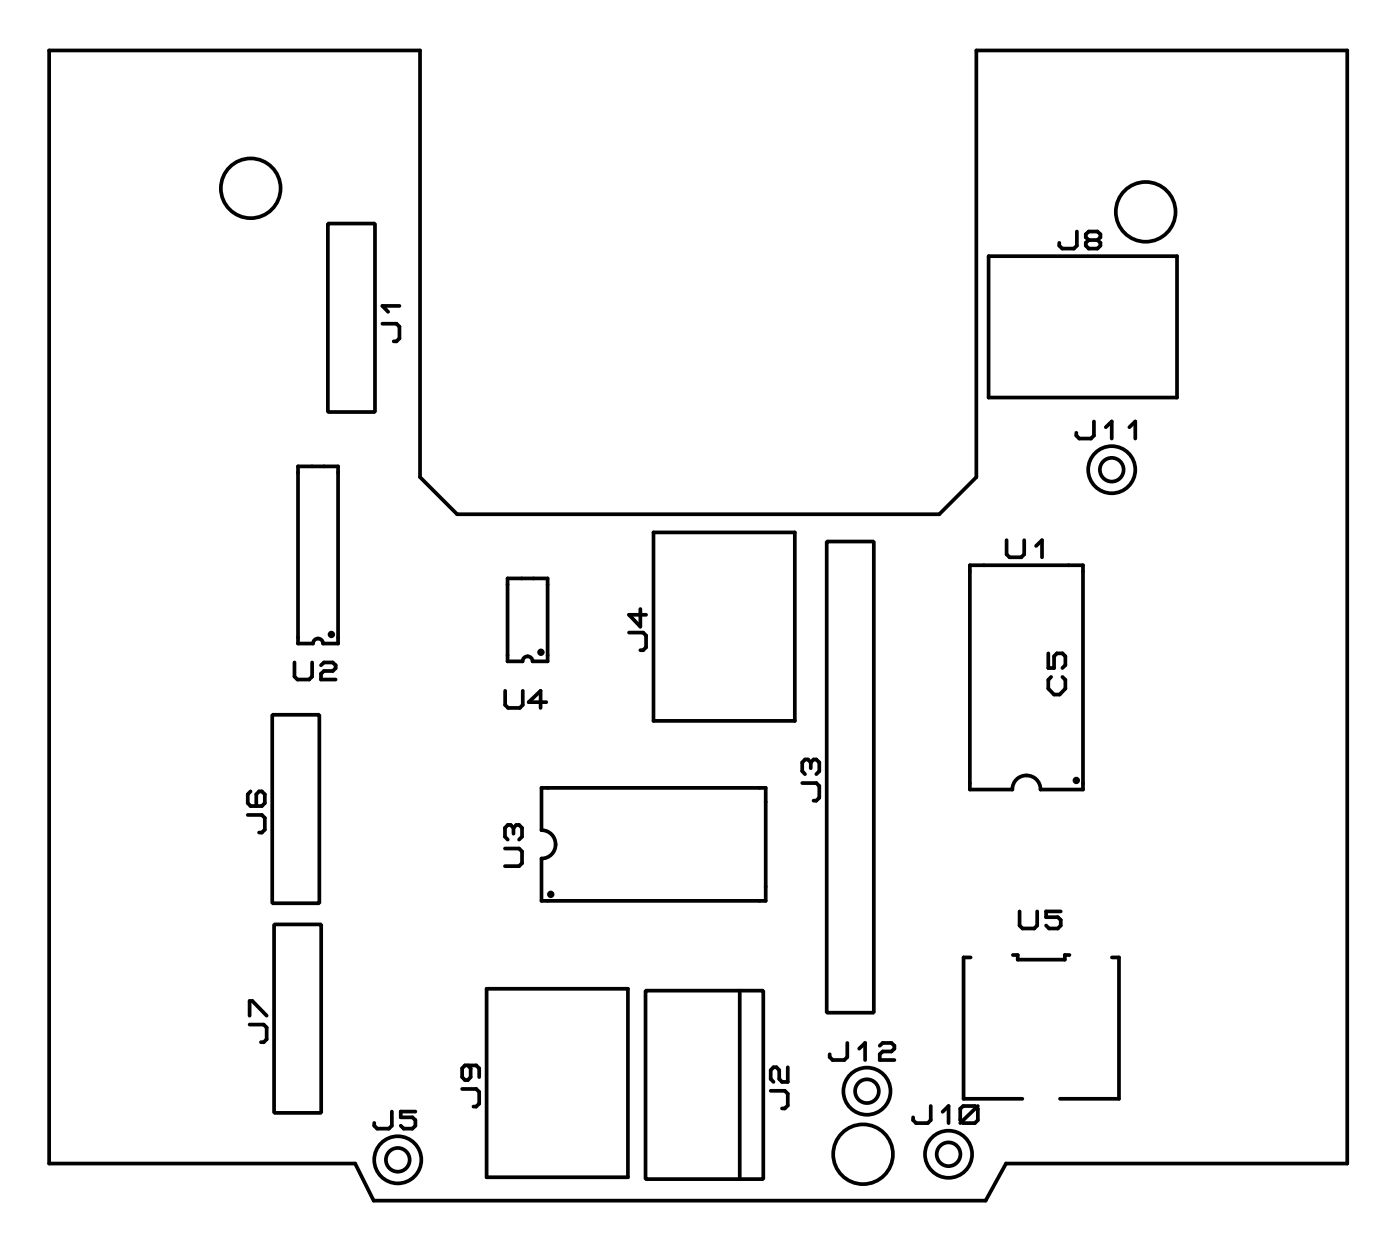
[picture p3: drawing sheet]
<svg xmlns="http://www.w3.org/2000/svg" width="75mm" height="67mm" viewBox="0 0 75 67" stroke-linecap="round" stroke-linejoin="round" font-family="sans-serif">
<g fill="none" stroke="#000" stroke-width=".2">
<path d="M2.6 2.7h20v23l2 2h26l2-2v-23h20v60h-18.4l-1.1 2h-33l-1-2h-16.5zM17.7 12h2.5v10.2h-2.5zM20.6 17.4h.8l.1 .2v.6l-.1 .2h-.2M21.5 16.5h-.9l.3 .3M53.3 13.8h10.2v7.6h-10.2zM58.1 12.5v.7l-.2 .2h-.6l-.2-.2v-.1M58.7 12.9l-.2 .2v.1l.2 .2h.5l.1-.2v-.1l-.1-.2M58.7 12.9l-.2-.1v-.2l.2-.1h.5l.1 .1v.2l-.1 .1M58.7 12.9h.5M14.7 38.5h2.5v10.2h-2.5zM15.9 35.7v.8l.1 .1h.7l.1-.1v-.8M16.1 25.1h2.1v9.6h-.8a.27 .27 0 0 0-.3-.3 .27 .27 0 0 0-.2 .3h-.8z"/>
<path d="M17.3 35.9l.2-.2h.4l.2 .2v.1l-.2 .2h-.4l-.2 .1v.3h.8M27.2 37.2v.8l.2 .2h.6l.2-.2v-.8M27.4 31.2h2.1v4.4h-.8a.27 .27 0 0 0-.3-.2 .27 .27 0 0 0-.2 .2h-.8zM29.5 37.8h-1l.6-.6v1M33.9 34.1h.8l.1 .2v.6l-.1 .1h-.2M34.5 32.8v1l-.6-.7h.9M35.2 28.7h7.7v10.2h-7.7zM44.6 29.2h2.5v25.4h-2.5zM52.3 30.5h6.1v12.1h-2.3a.76 .76 0 0 0-.8-.8 .76 .76 0 0 0-.7 .8h-2.3zM54.3 29.1v.8l.1 .1h.7l.1-.1v-.8M55.9 29.4l.3-.3v.9M56.5 35.2v.8h.3v-.6l.2-.2h.3l.1 .2v.4l-.1 .2"/>
<path d="M56.7 36.5l-.2 .1v.5l.3 .3h.3l.3-.3v-.5l-.1-.1M59 22.7v.8l-.2 .1h-.6l-.2-.1v-.2M59.6 23l.3-.3v.9M60.9 23l.3-.3v.9M13.4 43.9h.7l.2 .2v.6l-.2 .2h-.1M13.5 55.2h.7l.2 .2v.6l-.2 .2h-.1M13.5 54.7v-.7h.1l.8 .7M13.5 42.7l-.1 .1v.5l.1 .1h.6l.2-.1v-.5l-.2-.1h-.1l-.2 .1v.6M14.8 49.8h2.5v10.2h-2.5zM21.1 59.9v.8l-.1 .1h-.7l-.1-.1v-.2M22.4 59.9h-.8v.3h.6l.2 .2v.3l-.2 .1h-.4l-.2-.1M24.9 58.7h.8l.1 .2v.6l-.1 .1h-.2"/>
<path d="M25.2 57.4l.2 .2v.5l-.2 .1h-.1l-.2-.1v-.5l.2-.2h.6l.1 .2v.5M26.2 53.3h7.7v10.2h-7.7zM27.2 45.7h.8l.1 .2v.6l-.1 .2h-.8M27.7 44.6l-.2-.1h-.1l-.2 .1v.5l.2 .2M27.7 44.6l.1-.1h.2l.1 .1v.5l-.1 .2M27.7 44.6v.3M29.2 42.5h12.1v6.1h-12.1v-2.3a.77 .77 0 0 0 .8-.8 .77 .77 0 0 0-.8-.8zM34.8 53.4h6.4v10.2h-6.4zM39.9 53.4v10.2M41.6 58.8h.7l.2 .2v.6l-.2 .1h-.1M42.5 57.5v.8h-.3l-.2-.1v-.5l-.1-.2h-.2l-.1 .2v.5l.1 .1M43.3 42.2h.7l.2 .2v.6l-.2 .2h-.1"/>
<path d="M43.7 41.1l.2-.2h.1l.2 .2v.5l-.2 .1M43.7 41.1l-.1-.2h-.2l-.1 .2v.5l.1 .1M43.7 41.1v.3M45.7 56.2v.8l-.2 .1h-.6l-.2-.1v-.2M46.3 56.5l.3-.3v.9M47.4 56.4l.2-.2h.5l.1 .2v.1l-.1 .2h-.5l-.2 .1v.3h.8M50.2 59.6v.8l-.2 .1h-.6l-.2-.1v-.2M50.8 59.9l.3-.3v.9M51.8 59.8l.1-.2h.7l.1 .2v.6l-.1 .1h-.7l-.1-.1zM52.3 51.6h-.3v7.6h3.1M52.7 59.6l-.9 .9M54.6 51.5h.3v.2h2.5v-.2h.3"/>
<path d="M55 49.1v.8l.1 .1h.7l.1-.1v-.8M57.2 49.1h-.8v.3h.6l.2 .2v.3l-.2 .1h-.4l-.2-.1M60 51.6h.3v7.6h-3.1"/>
<circle cx="13.5" cy="10.1" r="1.61"/>
<circle cx="61.8" cy="11.4" r="1.61"/>
<circle cx="17.9" cy="34.2" r=".1"/>
<circle cx="29.2" cy="35.2" r=".1"/>
<circle cx="59.9" cy="25.3" r="1.27"/>
<circle cx="59.9" cy="25.3" r=".64"/>
<circle cx="29.7" cy="48.2" r=".1"/>
<circle cx="46.7" cy="58.8" r="1.27"/>
<circle cx="46.7" cy="58.8" r=".64"/>
<circle cx="58" cy="42.1" r=".1"/>
<circle cx="21.4" cy="62.5" r="1.27"/>
<circle cx="21.4" cy="62.5" r=".64"/>
<circle cx="46.5" cy="62.2" r="1.61"/>
<circle cx="51.1" cy="62.2" r="1.27"/>
<circle cx="51.1" cy="62.2" r=".64"/>
</g>
</svg>
